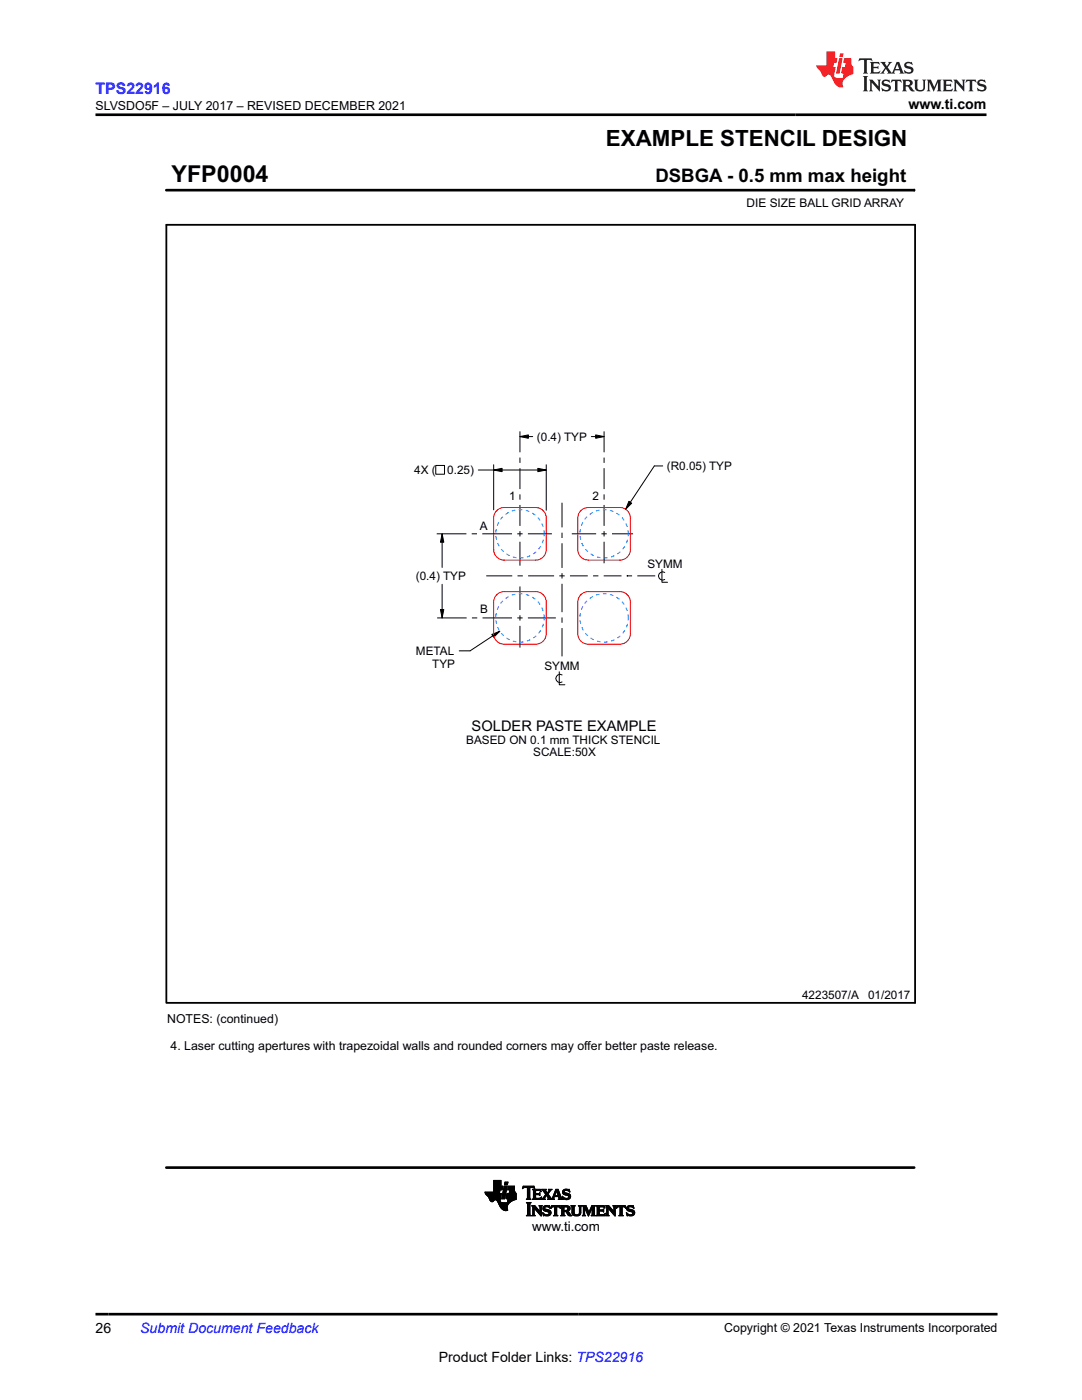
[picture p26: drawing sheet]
<svg xmlns="http://www.w3.org/2000/svg" width="216mm" height="279mm" viewBox="0 0 216 279" stroke-linecap="round" stroke-linejoin="round" font-family="sans-serif">
<defs><g id="words">
<text font-size="4.6" x="34.2" y="36.3">YFP0004</text>
<text font-size="4.5" x="120.9" y="29.1">EXAMPLE STENCIL DESIGN</text>
<text font-size="3.7" x="130.8" y="36.3">DSBGA - 0.5 mm max height</text>
<text font-size="3.2" fill="#00f" x="19" y="18.7">TPS22916</text>
<text font-size="2.9" x="94.1" y="145.8">SOLDER PASTE EXAMPLE</text>
<g font-size="2.8">
<text x="181.3" y="21.8">www.ti.com</text>
<text x="19" y="266.1">26</text>
<text x="87.6" y="271.7">Product Folder Links: TPS22916</text>
</g>
<text font-size="2.8" fill="#00f" x="28" y="266.1">Submit Document Feedback</text>
<text font-size="2.7" x="106.2" y="245.6">www.ti.com</text>
<g font-size="2.5">
<text x="19" y="21.9">SLVSDO5F – JULY 2017 – REVISED DECEMBER 2021</text>
<text x="33.4" y="204.2">NOTES: (continued)</text>
<text x="34" y="209.5">4. Laser cutting apertures with trapezoidal walls and rounded corners may of</text>
<text x="116.6" y="209.5">fer better paste release.</text>
<text x="144.5" y="265.8">Copyright © 2021 Texas Instruments Incorporated</text>
</g>
<text font-size="2.4" x="149" y="41.3">DIE SIZE BALL GRID ARRAY</text>
<g font-size="2.3">
<text x="107.1" y="88">(0.4) TYP</text>
<text x="82.7" y="94.6">4X (</text>
<text x="89.3" y="94.6">0.25)</text>
<text x="133.1" y="93.8">(R0.05) TYP</text>
<text x="101.6" y="99.8">1</text>
<text x="118.2" y="99.8">2</text>
<text x="95.8" y="105.8">A</text>
<text x="129.2" y="113.3">SYMM</text>
<text x="83" y="115.8">(0.4) TYP</text>
<text x="95.8" y="122.3">B</text>
<text x="83" y="130.7">METAL</text>
<text x="86.2" y="133.2">TYP</text>
<text x="108.6" y="133.7">SYMM</text>
<text x="93" y="148.4">BASED ON 0.1 mm THICK STENCIL</text>
<text x="106.4" y="151">SCALE:50X</text>
<text x="160" y="199.3">4223507/A</text>
<text x="173.2" y="199.3">01/2017</text>
</g>
</g></defs>
<g fill="none" stroke="#000" stroke-width=".2">
<path d="M33.2 38h149.2M182.4 37.7v.5M86.9 92.9h1.8v1.7h-1.8zM95.4 93.8h13.6M98.5 93.8l1.7-.3v.6zM98.5 92.8v8.9M103.8 87.1l1.6-.3v.7zM103.8 86.1v4.2M103.8 91.3v1.1M103.8 93.4v4.2M103.8 98.7v1M103.8 87.1h2.5"/>
<path d="M107.3 93.5l1.7 .3-1.7 .3zM109 92.8v9M118 87.1h2.5M118.9 86.8l1.6 .3-1.6 .4zM120.5 86.1v4.2M120.5 91.3v1.1M120.5 93.4v4.2M120.5 98.7v1M132.2 93h-1.6l-5.8 8.6M87.1 106.5h6M88.2 106.5l.4 1.7h-.7zM88.2 106.5v6.7"/>
<path d="M88.2 116.6v6.7M94.1 106.5h1.1M96.2 106.5h6M97 114.9h5.2M103.2 106.5h1.1M103.3 114.9h1M103.8 100.8v4.1M103.8 106v1.1M103.8 108.1v4.8M103.8 117v4.7M105.3 106.5h4.8M105.4 114.9h5.2"/>
<path d="M111.6 114.9h1.1M112.1 100.3v5M112.1 106.3v1.1M112.1 108.4v4.9M112.1 114.4v1.1M112.1 116.5v5.7M113.7 114.9h3.6M114.1 106.5h4.9M118.3 114.9h1.1M120 106.5h1.1M120.5 114.9h3.5M120.5 100.8v4.1"/>
<path d="M120.5 106v1.1M120.5 108.1v4.3M122.1 106.5h4.2M125.1 114.9h.1M125.1 114.9h1M125.5 100.1l.5 .3-1.2 1.2zM127.2 114.9h3.5M132.1 113.6v2.6h1.1M132.6 114.2a.82 .82 0 0 0-1.2 .7 .82 .82 0 0 0 1.2 .7M87.2 123.3h5.9M87.9 121.6h.7l-.4 1.7zM94.2 123.3h1"/>
<path d="M96.3 123.3h5.9M98.1 126.6l1.6-.6-1.2 1.2zM99.7 126l-5.9 3.9h-2.2M103.2 123.3h1.1M103.8 122.8v1M103.8 124.9v4.3M105.3 123.3h5.6M111.6 134.1v2.6h1.1M112.1 123.2v1.1M112.1 125.3v5.7M112.2 134.7a.82 .82 0 0 0-1.3 .7 .82 .82 0 0 0 1.3 .7M96.8 238h2.9"/>
<path d="M96.8 238.1h2.9M96.8 238.2h2.8M96.9 238.2h3.2l-.2 1M96.9 238.3h3.1M96.9 238.4h3.1M97 238.4h3M97.1 238.5h2.9M97.1 238.6h2.9M97.2 238.6h2.8M97.3 238.7h2.7M97.4 238.8h2.5M97.5 238.9h2.4"/>
<path d="M97.6 239h2.3M97.6 239.1h2.3M97.6 239.2h2.3M97.7 239.3h2.1M97.7 239.4h2.1M97.7 239.5h1M97.8 239.5h.8M97.8 239.6h.7M97.9 239.7h.6M97.9 239.7h.5M98.1 239.8h.2M98.5 237.8h1.2"/>
<path d="M98.5 237.7h1.2M98.5 237.6h1.3M98.5 236.7h1.8l-.1 .8h-1.7M98.5 237.4h1.7M98.5 237.3h1.7M98.5 237.2h1.7M98.5 237.2h1.8M98.5 237.1h1.8M98.5 237h1.8M98.5 236.9h1.8M98.5 236.8h1.8M98.5 236.6h1.5"/>
<path d="M98.5 236.5h1.5M98.5 236.4h1.5M98.5 236.3h1.5M98.5 236.2h1.5M98.5 236.1h1.5M98.5 236h1.5M98.5 235.9h1.5M98.5 235.8h1.5M98.5 235.7h1.5M98.5 235.6h1.5M99 239.5h.8M99.1 239.5h.7"/>
<path d="M99.2 239.6h.6M99.2 239.7h.6M99.3 239.7h.5M99.3 239.8h.5M99.3 239.9h.6M99.4 239.9h.6M99.7 237.9h-2.9l.1 .4 .6 .6 .4 .8 .4 .1 .4-.3h.4l.8 1.5 .7 .5h.7l-.1-.8 .6-.8M99.8 237.5l-.2 .7M99.9 239.2l-.1 .6 .6 .2h.8l.2-.7M100 236.7v-1.1h-1.5v2.3M100.1 239.2h.6M100.1 239.1h.6"/>
<path d="M100.2 239h.5M100.2 238.9h.6M100.2 238.8h.6M100.2 238.7h.6M100.2 238.6h.6M100.3 238.6h.5M100.3 238.5h.5M100.3 238.4h.6M100.3 238.3h.6M100.3 238.2h.6M100.3 238.1h.6M100.4 238h.5"/>
<path d="M100.4 238h.6M100.4 237.9h.6M100.4 237.8h.6M100.4 237.7h.6M100.4 237.6h.6M100.5 237.5h.5M100.5 237.4h.6M100.5 237.3h.6M100.5 237.2h.6M100.5 237.1h.6M100.6 237h.5M100.6 237h.6"/>
<path d="M100.6 236.9h.6M100.6 236.8h.6M100.6 236.7h.6l-.5 2.6h-.6zM100.7 236.4h.6M100.7 236.3h.6M100.7 236.2h.6M100.7 236.1h.6M100.7 236h.6M100.8 236h.5M100.8 235.9h.6l-.2 .6h-.5zM101 239.1h2M101 239h2"/>
<path d="M101 239.2h2M101 238.9h2M101 238.9v.3l.4 .1M101 238.8h2M101.1 238.7h1.9M101.1 238.6h1.9M101.1 238.5h1.9M101.1 238.4h1.9M101.1 238.3h1.9M101.2 239.9h.6M101.3 239.9h.6M101.3 239.8h.7"/>
<path d="M101.3 239.7h.8M101.3 239.7h.9M101.3 239.6h1M101.3 237.4h1.4M101.3 239.5h1.2M101.3 239.5h1.3M101.3 237.3h1.4M101.3 239.4h1.5M101.4 237.2h1.3M101.4 239.3h1.6M101.4 237.1h1.3M101.4 237h1.3"/>
<path d="M101.4 236.9h1.3M101.4 236.8h1.3M101.6 238.2h1.4M101.6 238.1h1.3M101.6 238h1.2M101.7 237.9h1.1M101.7 237.8h1M101.7 237.7h1M101.7 237.6h1M101.7 237.5l-.1 .7M102.7 237.5h-1.4l.2-.8h1.2v1l.3 .5v1.2M103 239.4l-1.2 .5"/>
<path d="M103 238.2h-1.8l-.2 .7M104.3 237.2h.1M104.3 237.1h.2M104.3 237h2.3M104.3 236.9h2.3M104.4 236.8h2.2M105 239.3h.9M105.2 239.2h.6M105.2 237.1h.5M105.2 239.1h.5M105.2 237.1v-.1h-.4l-.6 .2 .2-.5h2.1l.2 .5-.5-.2h-.4l-.1 .1M105.2 239l-.2 .3"/>
<path d="M105.2 239h.5M105.2 238.9h.5M105.2 238.8h.5M105.2 238.7h.5M105.2 238.6h.5M105.2 238.5h.5M105.2 238.4h.5M105.2 238.3h.5M105.2 238.2h.5M105.2 238.1h.5M105.2 238h.5M105.2 237.9h.5"/>
<path d="M105.2 237.8h.5M105.2 237.7h.5M105.2 237.6h.5M105.2 237.5h.5M105.2 237.4h.5M105.2 237.3h.5M105.2 237.2h.5M105.2 237.1v1.9M105.7 239l.2 .3M105.7 237.1v1.9M105.9 239.3h-.9M106.2 239.3h1.7"/>
<path d="M106.3 237.4h1.6M106.4 239.2h1.6M106.4 237.5h1.5M106.4 239.1h.5M106.4 237.6h.5M106.4 237.7l-.2-.4h1.6l.2 .5M106.4 239l-.2 .3M106.4 238.2h1.1l.2-.2v.6l-.2-.2-1.1 .1M106.4 239h.5M106.4 238.9h.5M106.4 238.8h.5M106.4 238.7h.5"/>
<path d="M106.4 238.6h.5M106.4 238.4h1.3M106.4 238.3h1.3M106.4 238.1h.5M106.4 238h.5M106.4 237.9h.5M106.4 237.8h.5M106.4 237.7h.5M106.4 237.7v1.3M106.5 237.1h.2M106.6 237.2h.1M106.9 237.7l.1-.1h.5l.5 .2"/>
<path d="M106.9 238.4v.7h.8l.3-.2-.1 .5-1.7-.1M106.9 237.7v.5M107.5 238.2h.2M107.6 238.5h.1M107.6 239.1h.4M107.6 238.1h.1M107.6 238.6h.1M107.6 237.6h.3M107.8 237.7h.2M107.9 239h.1M107.9 237.8h.1M108 238.9h.1"/>
<path d="M108 239.3h.8M108.1 237.4h.8M108.3 239.2h.4M108.3 237.5h.6M108.3 239.1h.4M108.4 237.6h.5M108.4 239l-.4 .3M108.4 239h.3M108.4 237.7h.6M108.5 238.9h.3M108.5 237.8h.5M108.5 238.8h.3"/>
<path d="M108.6 237.9h.5M108.6 238.8h.3M108.6 238h.5M108.7 238.7h.3M108.7 238.1h.8M108.7 238.6h.8M108.8 238.2h.6M108.8 239.3h-.8M108.8 238.5h.7M108.8 238.3h.6M108.9 238.4h.5M108.9 237.7l.1-.4h-.9l.8 1.1-.5 .6"/>
<path d="M108.9 237.7l.3 .4 .4-.5-.2-.3h.7l-.7 1M109.1 238.7h.5M109.2 238.8h.5M109.3 239.3l.1-.2-.4-.6-.3 .7 .1 .1M109.3 239.3h1.4M109.3 238h.3M109.3 238.9h.5M109.3 237.9h.3M109.4 238.3l.7 .9 .2-.2M109.4 239h.5M109.4 237.8h.3M109.4 239.1h.5"/>
<path d="M109.4 239.2h.6M109.5 237.7h.3M109.5 237.4h.6M109.5 237.6h.3M109.6 237.5h.3M110.1 239.2h.4M110.2 239.1h.3M110.2 239h.3M110.3 239l.6-1.7h.5l.6 1.8 .3 .2M110.3 238.9h.3M110.3 238.8h.3M110.4 238.8h1.5"/>
<path d="M110.4 238.7h1.5M110.4 238.6h.3M110.5 238.5h.2M110.5 238.4h.3M110.5 239.1l.2 .2M110.5 239.1l.1-.3h.8l.1 .3M110.5 238.3h.3M110.6 238.2h.2M110.6 238.1h.3M110.7 239.3h-1.4M110.7 238h.2M110.7 237.9h.3"/>
<path d="M110.7 237.8h.3M110.8 237.7h.7M110.8 237.6h.7M110.8 237.5h.6M110.9 237.4h.5M111 237.7l.4 .9h-.7zM111.1 237.8h.4M111.1 237.9h.5M111.1 238h.5M111.2 238.1h.4M111.2 238.2h.5M111.2 238.3h.5"/>
<path d="M111.3 238.4h.5M111.3 238.5h.5M111.4 238.6h.4M111.4 239.3h.9M111.5 238.8h.4M111.5 238.9h.5M111.5 239h.5M111.5 239.1l-.1 .2M111.6 239.2h.5M111.6 239.1h.4M112.2 238.8h.1M112.2 238.9h.2"/>
<path d="M112.2 237.9h.4M112.2 238h.5M112.2 237.8h.4M112.3 239h.3M112.3 239.3h-.9M112.3 238.1h.7M112.3 237.7h.3M112.3 239.1h.5M112.3 238.2h1.1M112.3 239.2h1.4M112.3 237.6h.4M112.3 239.3h.2"/>
<path d="M112.4 238.3h1.2M112.4 237.5h1.2M112.5 238.4h1.2M112.5 237.4h1.1M112.6 239.3h.9M112.7 238.5h1.1M112.7 237.3h.5M112.9 239.4h.3M113.1 238.6h.7M113.2 238.6l.3 .2-.3 .3h-.5l-.5-.4M113.3 239.1h.5M113.3 237.6h.4"/>
<path d="M113.4 238.7h.5M113.4 239h.4M113.5 238.8h.4M113.5 238.9h.3M113.5 237.7h.2M113.6 237.8h.1M113.7 237.9l-.6-.3h-.4l-.1 .2 .1 .2 1.1 .4v.5l-.2 .4-1.3 .1-.1-.7M113.7 237.9l-.1-.6h-.8l-.5 .3-.1 .3 .2 .4 .8 .3M113.7 237.9h.1M99.4 240h1M99.4 240.1h2.2M99.5 240.1h2.1"/>
<path d="M99.5 240.2h2M99.5 240.3h1.9M99.6 240.3h1.8M99.6 240.4h1.8M99.6 240.5h1.7M99.7 240.5h1.6M99.7 240.6h1.6M99.7 240.7h1.5M99.8 240.7h1.4M99.8 240.8h1.4M99.8 240.9h1.4M99.9 240.9h1.3"/>
<path d="M99.9 241h1.3M100 241.1h1.2M100.1 241.2h1.1M100.2 241.3h1M100.2 241.3h1.1M100.3 241.4h1M100.4 241.5h.9M100.6 241.5h.7M100.9 241.6h.1M101.2 240h.5M105 242.6l.3-.3v-2l-.3-.3h1l-.3 .3v2.1l.3 .2M105 242.6h1"/>
<path d="M105.1 240.1h.8M105.2 242.5h.6M105.2 240.2h.6M105.2 242.4h.5M105.3 240.3h.4M105.3 242.3h.4M105.3 242.2h.4M105.3 242.1h.4M105.3 242h.4M105.3 241.9h.4M105.3 241.8h.4M105.3 241.7h.4"/>
<path d="M105.3 241.6h.4M105.3 241.5h.4M105.3 241.4h.4M105.3 241.3h.4M105.3 241.2h.4M105.3 241.1h.4M105.3 241h.4M105.3 240.9h.4M105.3 240.8h.4M105.3 240.7h.4M105.3 240.6h.4M105.3 240.5h.4"/>
<path d="M105.3 240.4h.4M106 242.6h-1M106.1 242.6h.7M106.1 240.6h.6M106.2 240.7h.6M106.3 242.5h.4M106.3 240.8h.6M106.3 242.4h.3M106.3 240.9h.7M106.3 242.3h.3M106.3 242.2h.3M106.3 242.1h.3"/>
<path d="M106.3 242h.3M106.3 241.9h.3M106.3 241.8h.3M106.3 241.7h.3M106.3 241.6h.3M106.3 241.5h.3M106.3 241.4h.3M106.3 241.3h.3M106.3 241.2h.3M106.3 241.1h.8M106.3 241h.8M106.6 241.1v1.3l.2 .2"/>
<path d="M106.6 241.1h.1M106.6 241.1l1.4 1.6v-1.8l.2-.3h-.6l.1 .2 .1 1M106.7 241.2h.5M106.7 241.3h.6M106.8 242.6h-.7M106.8 241.4h.6M106.9 241.5h.6M107 241.6h.6M107.1 241.7h.5M107.1 241.8h.9M107.2 241.9h.8M107.3 241.9h.7"/>
<path d="M107.4 242h.6M107.5 242.1h.5M107.6 242.2h.4M107.6 240.6h.6M107.6 242.3h.4M107.7 240.7h.4M107.7 242.4h.3M107.7 240.8h.3M107.7 241.8l-1-1.2h-.6l.2 .3v1.5l-.2 .2M107.7 241.8h.1M107.7 240.9h.3M107.8 241.7h.2"/>
<path d="M107.8 241.6h.2M107.8 241.5h.2M107.8 241.4h.2M107.8 241.3h.2M107.8 241.2h.2M107.8 241.1h.2M107.8 241h.2M107.8 242.5h.2M107.9 242.6h.1M108.3 242h.1M108.3 242.1h.1M108.3 242.2h.3"/>
<path d="M108.3 241.2h.4M108.3 241.1h.4M108.3 241.3h.5M108.3 242.3h.4M108.3 241h.4M108.4 241.4h.8M108.4 242.4h.6M108.4 240.9h.4M108.4 242.5h1.3M108.4 241.5h1.2M108.4 242.6h.1M108.4 240.8h1.3"/>
<path d="M108.5 241.6h1.2M108.5 240.7h1.2M108.6 241.7h1.2M108.7 242.6h.9M108.7 240.6h.7M108.9 241.8l-.5-.4v-.5l.4-.3h.9l.1 .6-.7-.4-.3 .1-.1 .2 1 .5 .3 .4M108.9 241.8l.6 .1v.4l-.6 .1-.6-.4M108.9 241.8h1M109.2 242.4h.6M109.3 241.9h.6M109.4 240.9h.3M109.5 242.3h.4"/>
<path d="M109.5 241.9h.4M109.5 242.2h.4M109.5 242h.5M109.6 242.1h.3M109.6 240.6h.1M109.6 241h.2M109.7 241.1h.1M109.9 241.1h.1M109.9 241h.2M110 242l-.3 .5-.6 .2-.5-.2-.2 .1-.1-.6M110 240.9h.2M110 240.8h1.8"/>
<path d="M110 240.7h1.7M110.1 240.6h1.6M110.4 242.6h.9M110.6 242.5h.5M110.6 242.4h.5M110.7 240.9h.4M110.7 242.3h.4M110.7 241l-.1-.1h-.3l-.4 .2 .2-.5h1.6l.2 .5-.5-.2h-.3v.1M110.7 241v1.4l-.3 .2M110.7 242.2h.4M110.7 242.1h.4M110.7 242h.4"/>
<path d="M110.7 241.9h.4M110.7 241.8h.4M110.7 241.7h.4M110.7 241.6h.4M110.7 241.5h.4M110.7 241.4h.4M110.7 241.3h.4M110.7 241.2h.4M110.7 241.1h.4M110.7 241h.4M111.1 241v1.4l.2 .2M111.3 242.6h-.9"/>
<path d="M111.6 240.9h.2M111.7 241h.1M111.7 241.1h.1M111.9 242.6l.2-.2v-1.5l-.2-.3 1.5 .1 .3 .2v.4l-.1 .3-.4 .1 .9 .9h-.6l-.5-.7-.5-.1v.6l.2 .2M111.9 242.6h.8M111.9 240.6h1.3M112 240.7h1.5M112 242.5h.6M112.1 240.8h1.5M112.1 242.4h.4M112.1 240.9h.4M112.1 242.3h.4"/>
<path d="M112.1 242.2h.4M112.1 242.1h.4M112.1 242h.4M112.1 241.9h.4M112.1 241.8h1.2M112.1 241.7h1.3M112.1 241.6h1.5M112.1 241.5h.4M112.1 241.4h.4M112.1 241.3h.4M112.1 241.2h.4M112.1 241.1h.4"/>
<path d="M112.1 241h.4M112.7 240.9h-.2v.7M112.7 242.6h-.8M112.9 240.9h.3l.1 .3-.1 .3-.3 .1M112.9 241.9h.6M113 241.9h.5M113.1 242h.5M113.1 242.1h.6M113.1 240.9h.6M113.2 241.5h.5M113.2 242.2h.5M113.2 242.3h.6"/>
<path d="M113.2 241h.5M113.2 241.4h.5M113.3 241.3h.4M113.3 241.1h.5M113.3 241.2h.5M113.3 242.4h.6M113.4 242.5h.6M113.5 242.6h.6M113.9 240.6h.9M114.1 240.7h.5M114.1 240.8h.5M114.1 240.9h.5"/>
<path d="M114.1 241.9h.5M114.1 241.8h.5M114.1 241.7h.5M114.1 241.6h.5M114.1 241.5h.5M114.1 241.4h.5M114.1 241.3h.5M114.1 241.2h.5M114.1 241.1h.5M114.1 241h.5M114.1 242h.5M114.1 242.1h.5"/>
<path d="M114.2 242.2h.4M114.2 242.3h.5M114.3 242.4h.6M114.4 242.5h1.3M114.6 241.9l.1 .4 .4 .1 .4-.1 .1-.4M114.6 241.9v-1l.2-.3h-.9l.2 .3 .1 1.3 .2 .3 .5 .2 .6-.1 .3-.2 .1-.5M114.6 242.6h.9M115.3 242.4h.5M115.4 240.6h.7M115.5 242.3h.3M115.5 240.7h.5M115.6 242.2h.3"/>
<path d="M115.6 242.1h.3M115.6 240.8h.3M115.6 242h.3M115.6 240.9h.3M115.6 241.9v-1l-.2-.3h.7l-.2 .3v1M115.6 241.9h.3M115.6 241.8h.3M115.6 241.7h.3M115.6 241.6h.3M115.6 241.5h.3M115.6 241.4h.3M115.6 241.3h.3"/>
<path d="M115.6 241.2h.3M115.6 241.1h.3M115.6 241h.3M116.2 242.6l.2-.3v-1.4l-.2-.3h.7l.6 1.3 .6-1.3h.7l-.2 .3v1.5l.2 .2M116.2 242.6h.6M116.2 240.6h.7M116.3 240.7h.7M116.3 242.5h.4M116.4 240.8h.6M116.4 242.4h.3M116.4 240.9h.7M116.4 242.3h.3"/>
<path d="M116.4 242.2h.3M116.4 242.1h.3M116.4 242h.3M116.4 241.9h.3M116.4 241.8h.3M116.4 241.7h.3M116.4 241.6h.3M116.4 241.5h.3M116.4 241.4h.3M116.4 241.3h.3M116.4 241.2h.3M116.4 241.1h.8"/>
<path d="M116.4 241h.7M116.7 242.3l.1 .3M116.7 242.3v-1.3l.7 1.7 .8-1.7v1.4l-.2 .2M116.7 241.2h.5M116.8 241.3h.4M116.8 241.4h.5M116.8 242.6h-.6M116.9 241.5h.4M116.9 241.6h.5M116.9 241.7h.5M117 241.8h.4M117 241.9h.5"/>
<path d="M117.1 241.9h.7M117.1 242h.6M117.1 242.1h.6M117.2 242.2h.4M117.2 242.3h.4M117.3 242.4h.3M117.3 242.5h.2M117.4 242.6h.1M117.6 241.9h.2M117.6 241.8h.2M117.6 241.7h.3M117.7 241.6h.2"/>
<path d="M117.7 241.5h.3M117.8 241.4h.2M117.8 241.3h.2M117.8 241.2h.3M117.9 241.1h.7M117.9 241h.7M118 240.9h.6M118 242.6h.8M118 240.8h.6M118 240.7h.7M118.1 240.6h.7M118.1 242.5h.6"/>
<path d="M118.1 242.4h.5M118.2 242.3h.4M118.2 242.2h.4M118.2 242.1h.4M118.2 242h.4M118.2 241.9h.4M118.2 241.8h.4M118.2 241.7h.4M118.2 241.6h.4M118.2 241.5h.4M118.2 241.4h.4M118.2 241.3h.4"/>
<path d="M118.2 241.2h.4M118.8 242.6h-.8M119 242.6h1.6M119 240.6h1.6M119.1 240.7h1.5M119.1 242.5h1.6M119.1 240.8h1.5M119.2 242.4h1.5M119.2 240.9h.4M119.2 242.3h.4M119.2 242.2h.4M119.2 242.1h.4"/>
<path d="M119.2 242h.4M119.2 241.9h.4M119.2 241.8h.4M119.2 241.7h1.3M119.2 241.6h1.3M119.2 241.5h1.3M119.2 241.4h.4M119.2 241.3h.4M119.2 241.2h.4M119.2 241.1h.4M119.2 241h.4M119.6 241v.5h.6l.3-.2v.6l-.3-.2h-.6v.7h.8l.4-.3"/>
<path d="M119.8 240.9l-.2 .1M120.1 240.9l.6 .2M120.3 241.8h.2M120.4 241.4h.1M120.4 240.9h.3M120.6 242.3h.2M120.6 241h.1M120.7 241.1h.1M120.7 241.1l-.2-.5h-1.5l.2 .3v1.4l-.2 .3M120.7 242.2h.1M120.8 242.1h.1M120.8 242.1l-.2 .5h-1.6"/>
<path d="M120.9 242.6h.6M120.9 240.6h.6M121 240.7h.6M121 242.5h.4M121 240.8h.6M121.1 242.4h.2M121.1 240.9h.6M121.1 242.3h.2M121.1 242.2h.2M121.1 242.1h.2M121.1 242h.2M121.1 241.9h.2"/>
<path d="M121.1 241.8h.2M121.1 241.7h.2M121.1 241.6h.2M121.1 241.5h.2M121.1 241.4h.2M121.1 241.3h.2M121.1 241.2h.2M121.1 241.1h.8M121.1 241h.7M121.3 241.1v1.3l.2 .2M121.3 241.1h.1M121.3 241.1l1.5 1.6v-1.8l.1-.3h-.6l.2 .3v.9l-1-1.2h-.6l.2 .3v1.4l-.2 .3"/>
<path d="M121.4 241.2h.6M121.5 241.3h.6M121.5 242.6h-.6M121.6 241.4h.5M121.6 241.5h.6M121.7 241.6h.6M121.8 241.7h.6M121.9 241.8h.9M122 241.9h.8M122.1 241.9h.7M122.1 242h.7M122.2 242.1h.6"/>
<path d="M122.3 242.2h.5M122.3 240.6h.6M122.4 242.3h.4M122.4 240.7h.5M122.5 242.4h.3M122.5 240.8h.3M122.5 240.9h.3M122.5 241.7h.3M122.5 241.6h.3M122.5 241.5h.3M122.5 241.4h.3M122.5 241.3h.3"/>
<path d="M122.5 241.2h.3M122.5 241.1h.3M122.5 241h.3M122.6 242.5h.2M122.6 242.6h.2M123 241.1h.1M123 241h.2M123 240.9h.3M123.1 240.8h1.7M123.1 240.7h1.7M123.1 240.6h1.7M123.5 242.6h.9"/>
<path d="M123.7 242.5h.5M123.7 242.4h.5M123.7 240.9h.5M123.7 241l-.3-.1-.4 .2 .1-.5h1.7l.1 .5-.4-.2h-.3l-.1 .1M123.7 241v1.4l-.2 .2M123.7 242.3h.4M123.7 242.2h.4M123.7 242.1h.4M123.7 242h.4M123.7 241.9h.4M123.7 241.8h.4M123.7 241.7h.4"/>
<path d="M123.7 241.6h.4M123.7 241.5h.4M123.7 241.4h.4M123.7 241.3h.4M123.7 241.2h.4M123.7 241.1h.4M123.7 241h.4M124.1 241l.1 1.4 .2 .2M124.4 242.6h-.9M124.6 240.9h.2M124.7 241h.2M124.8 241.1h.1"/>
<path d="M125 242h.1M125 242.1h.1M125 242.2h.3M125 241.2h.4M125 241.1h.4M125 241.3h.5M125 242.3h.4M125 241h.4M125.1 241.4h.8M125.1 242.4h.6M125.1 240.9h.4M125.1 242.5h1.3"/>
<path d="M125.1 241.5h1.2M125.1 242.6h.1M125.1 240.8h1.3M125.2 241.6h1.2M125.2 240.7h1.2M125.3 241.7h1.2M125.4 242.6h.9M125.4 240.6h.7M125.6 241.8l-.5-.3v-.6l.4-.3h.9l.1 .6-.7-.4-.3 .1-.1 .3 1 .4 .3 .4M125.6 241.8l.6 .1v.4l-.6 .1-.6-.4M125.6 241.8h1M125.9 242.4h.6"/>
<path d="M126 241.9h.6M126.1 240.9h.3M126.2 242.3h.4M126.2 241.9h.4M126.2 242.2h.4M126.2 242h.5M126.3 242.1h.3M126.3 240.6h.1M126.3 241h.2M126.4 241.1h.1M126.7 242l-.3 .5-.6 .2-.5-.2-.2 .1-.1-.6"/>
</g>
<path d="M98.5 93.8l1.7-.3v.6zM103.8 87.1l1.6-.3v.7zM107.3 93.5l1.7 .3-1.7 .3zM118.9 86.8l1.6 .3-1.6 .4zM88.2 106.5l.4 1.7h-.7zM125.5 100.1l.5 .3-1.2 1.2zM87.9 121.6h.7l-.4 1.7zM98.1 126.6l1.6-.6-1.2 1.2z" fill="#000"/>
<path d="M33.2 44.9h149.4v155.2h-149.4z" fill="none" stroke="#000" stroke-width=".36"/>
<path d="M33.2 38h149.2M33.2 233h149.2" fill="none" stroke="#000" stroke-width=".53"/>
<path d="M99.1 101.9l.9-.5 .6-.1h6.3a2.1 2.1 0 0 1 2.1 2.1v6.3a2.1 2.1 0 0 1-2.1 2.1h-6.3a2.1 2.1 0 0 1-2.1-2.1v-6.3l.1-.6zM99.1 118.7a2.1 2.1 0 0 1 1.5-.6h6.3a2.1 2.1 0 0 1 2.1 2.1v6.3a2.1 2.1 0 0 1-2.1 2.1h-6.3a2.1 2.1 0 0 1-2.1-2.1v-6.3a2.1 2.1 0 0 1 .6-1.5zM115.9 101.9l.9-.5 .6-.1h6.3a2.1 2.1 0 0 1 2.1 2.1v6.3a2.1 2.1 0 0 1-2.1 2.1h-6.3a2.1 2.1 0 0 1-2.1-2.1v-6.3l.1-.6zM115.9 118.7a2.1 2.1 0 0 1 1.5-.6h6.3a2.1 2.1 0 0 1 2.1 2.1v6.3a2.1 2.1 0 0 1-2.1 2.1h-6.3a2.1 2.1 0 0 1-2.1-2.1v-6.3a2.1 2.1 0 0 1 .6-1.5z" fill="none" stroke="#f00" stroke-width=".2"/>
<g fill="none" stroke="#007fff" stroke-width=".2" stroke-dasharray=".7 .7" stroke-linecap="butt">
<circle cx="103.8" cy="106.5" r="4.8"/>
<circle cx="120.5" cy="106.5" r="4.8"/>
<circle cx="103.8" cy="123.3" r="4.8"/>
<circle cx="120.5" cy="123.3" r="4.8"/>
</g>
<path d="M171.5 11.6l-.2 .6 .5-.2h.6v.1v2.2l-.2 .4h1l-.2-.4v-2.2v-.1h.5l.5 .2-.1-.6zM173.6 12.4l.2 .3v1.6l-.2 .4h1.9l.1-.6a1.08 1.08 0 0 1-1.3 .2v-.7h.6l.4 .2v-.7l-.4 .2h-.6v-.5l.2-.2a1 1 0 0 1 1 .3l-.1-.5zM175.7 12.4l.9 1.1-1 1.2h.9l-.2-.2 .5-.8 .4 .8-.2 .2h1.6l-.2-.2 .2-.5h.9l.1 .5-.1 .2h.9l-.2-.4-.8-1.9h-.5l-.9 2.1-.9-1.1 .9-1h-.8l.2 .2-.4 .6-.4-.6 .2-.2zM179 12.8l.4 1h-.7zM180.7 12.5a.65 .65 0 0 0-.2 .7 .65 .65 0 0 0 .6 .5l.6 .1 .1 .3a.79 .79 0 0 1-.7 .4 .79 .79 0 0 1-.7-.5l.1 .7 .2-.1a.93 .93 0 0 0 1.1 0 .93 .93 0 0 0 .4-.9 1.46 1.46 0 0 0-1.2-.6l-.1-.3a1.09 1.09 0 0 1 1.2 .2l-.2-.6-.1 .1-.5-.2zM172.2 15.2l.2 .4v2.2l-.2 .4h1l-.2-.4v-2.2l.2-.4zM173.4 15.9l.2 .4v1.5l-.2 .4h.8l-.3-.4 .1-1.3 1.6 1.8v-2l.2-.4h-.7l.1 .2 .1 1.1-1.2-1.3zM176.2 16a.65 .65 0 0 0-.2 .8 .65 .65 0 0 0 .6 .4l.6 .2 .1 .2a.79 .79 0 0 1-.7 .4 .79 .79 0 0 1-.7-.5l.1 .7 .2-.1a.93 .93 0 0 0 1.1 .1 .93 .93 0 0 0 .4-1 1.46 1.46 0 0 0-1.2-.5l-.1-.4a1.09 1.09 0 0 1 1.2 .2l-.1-.6-.2 .1-.5-.1zM177.9 15.9l-.1 .6a.63 .63 0 0 1 .8-.3v1.6l-.3 .4h1l-.2-.4v-1.6a.66 .66 0 0 1 .8 .3l-.1-.6zM180 15.9l.2 .4v1.5l-.2 .4h1l-.2-.2-.1-.7h.5l.1 .2a.79 .79 0 0 0 1.2 .6l-1-.9a.61 .61 0 0 0 .6-.6 .61 .61 0 0 0-.5-.7zM180.8 16.2h.1a.47 .47 0 0 1 .5 .1 .47 .47 0 0 1 .1 .5l-.1 .1-.7 .1zM182.3 15.9l.2 .2a2.27 2.27 0 0 0 .4 2 1.04 1.04 0 0 0 1.7-.7v-1.3l.2-.2h-.8l.2 .4v1.1a.6 .6 0 0 1-.6 .6 .6 .6 0 0 1-.6-.6v-1.1l.3-.4zM184.9 15.9l.2 .4v1.5l-.2 .4h.8l-.3-.4v-1.4l.9 1.9 .9-1.9v1.4l-.3 .4h1l-.2-.4v-1.5l.2-.4h-.8l-.7 1.5-.6-1.5zM188.1 15.9l.2 .4v1.5l-.2 .4h1.9l.1-.6a1.09 1.09 0 0 1-1.3 .2v-.7h.6l.4 .2v-.6l-.4 .2h-.6v-.6l.2-.1a1.01 1.01 0 0 1 1 .3l-.1-.6zM190.2 15.9l.3 .4v1.5l-.3 .4h.8l-.2-.4v-1.3l1.6 1.8v-2l.2-.4h-.7l.2 .2v1.1l-1.2-1.3zM192.8 15.9l-.1 .6a.63 .63 0 0 1 .8-.3v1.6l-.3 .4h1l-.2-.4v-1.6a.66 .66 0 0 1 .8 .3l-.1-.6zM195.2 16a.65 .65 0 0 0-.2 .8 .65 .65 0 0 0 .6 .4l.6 .2 .2 .2a.79 .79 0 0 1-.7 .4 .79 .79 0 0 1-.7-.5l.1 .7 .2-.1a.93 .93 0 0 0 1 .1 .93 .93 0 0 0 .5-1 1.46 1.46 0 0 0-1.3-.5v-.4a1.09 1.09 0 0 1 1.2 .2l-.2-.6-.2 .1-.5-.1z" fill="#231f20"/>
<path d="M164.9 10.3v2.7h-2l.1 .4 .8 1a.95 .95 0 0 0 1 .9 .59 .59 0 0 1 .5-.4 .59 .59 0 0 1 .5 .3l.4 .8a1.59 1.59 0 0 0 2.1 1.4 1.61 1.61 0 0 1 1-2.3l1-.3-.1-1.5a1.59 1.59 0 0 1-.3-1.7h-1.5l-.2 .9h.6l-.2 .9h-.5l-.2 .9v.3l.4 .1-.1 .9h-.7a.73 .73 0 0 1-1-.7l.3-1.5h-.5l.1-.9h.5l.2-.9h-.5v-1.3zM167.4 11.6l-.6 3.1h.7l.6-3.1zM167.6 10.7l-.1 .6h.7l.1-.6z" fill="#ed1c24"/>
<path d="M19 22.9h177.8M19 262.3h180" fill="none" stroke="#000" stroke-width=".53"/>
<use href="#words"/>
</svg>
